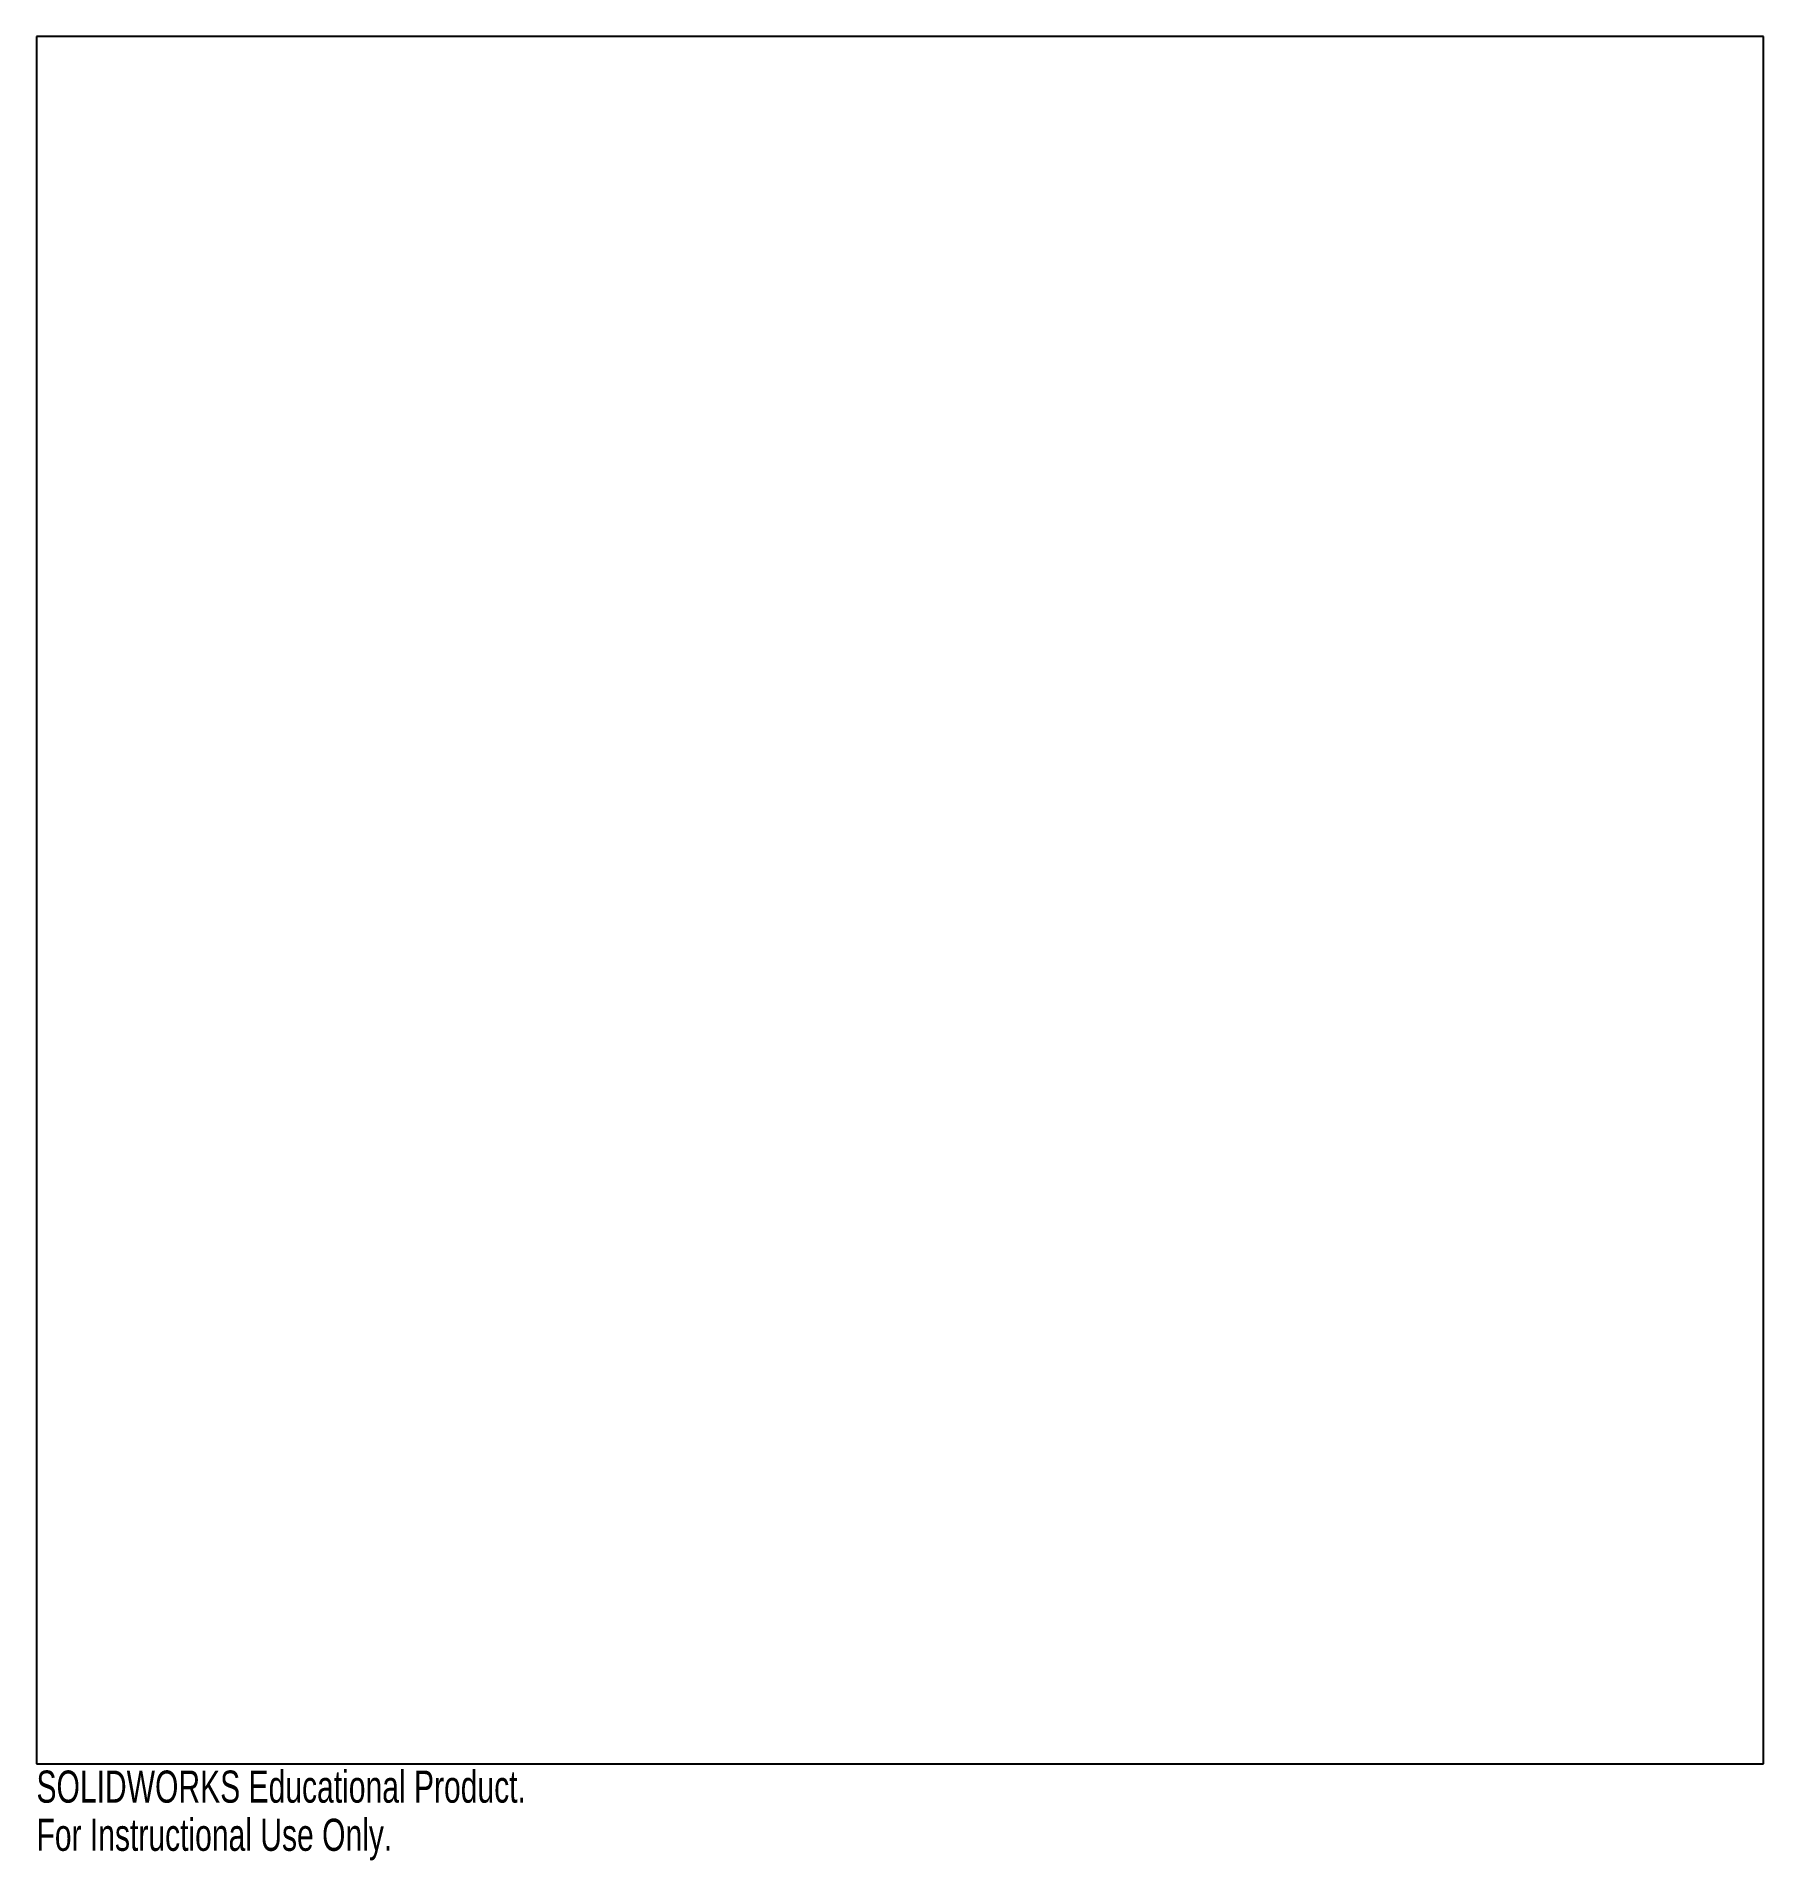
# Model space of a CAD drawing. Header units: millimetres. Extents: x 0 to 260, y -15 to 260.
import ezdxf

# ---------------------------------------------------------------- set-up
doc = ezdxf.new("R2010")
doc.units = ezdxf.units.MM
doc.layers.add('CORTE', color=7, linetype='Continuous')
doc.layers.add('INFORMACION_NO_CORTE', color=8, linetype='Continuous')
doc.styles.add('SLDTEXTSTYLE0', font='TXT', dxfattribs={"width": 0.7})

msp = doc.modelspace()

# ---------------------------------------------------------------- linework, layer by layer
at = {"layer": 'CORTE', "color": 7, "linetype": 'Continuous', "lineweight": 25}
for p, q in [((0, 260), (0, 0)), ((260, 260), (0, 260)), ((260, 0), (260, 260)), ((0, 0), (260, 0))]:
    msp.add_line(p, q, dxfattribs=at)

# ---------------------------------------------------------------- texts
at = {"layer": 'INFORMACION_NO_CORTE', "color": 7, "linetype": 'Continuous', "char_height": 4.8336, "attachment_point": 1, "style": 'SLDTEXTSTYLE0'}
for s, insert in [('SOLIDWORKS Educational Product.', (0, -1.02)), ('For Instructional Use Only.', (0, -8.27))]:
    msp.add_mtext(s, dxfattribs=dict(at, insert=insert))

doc.saveas('drawing.dxf')
